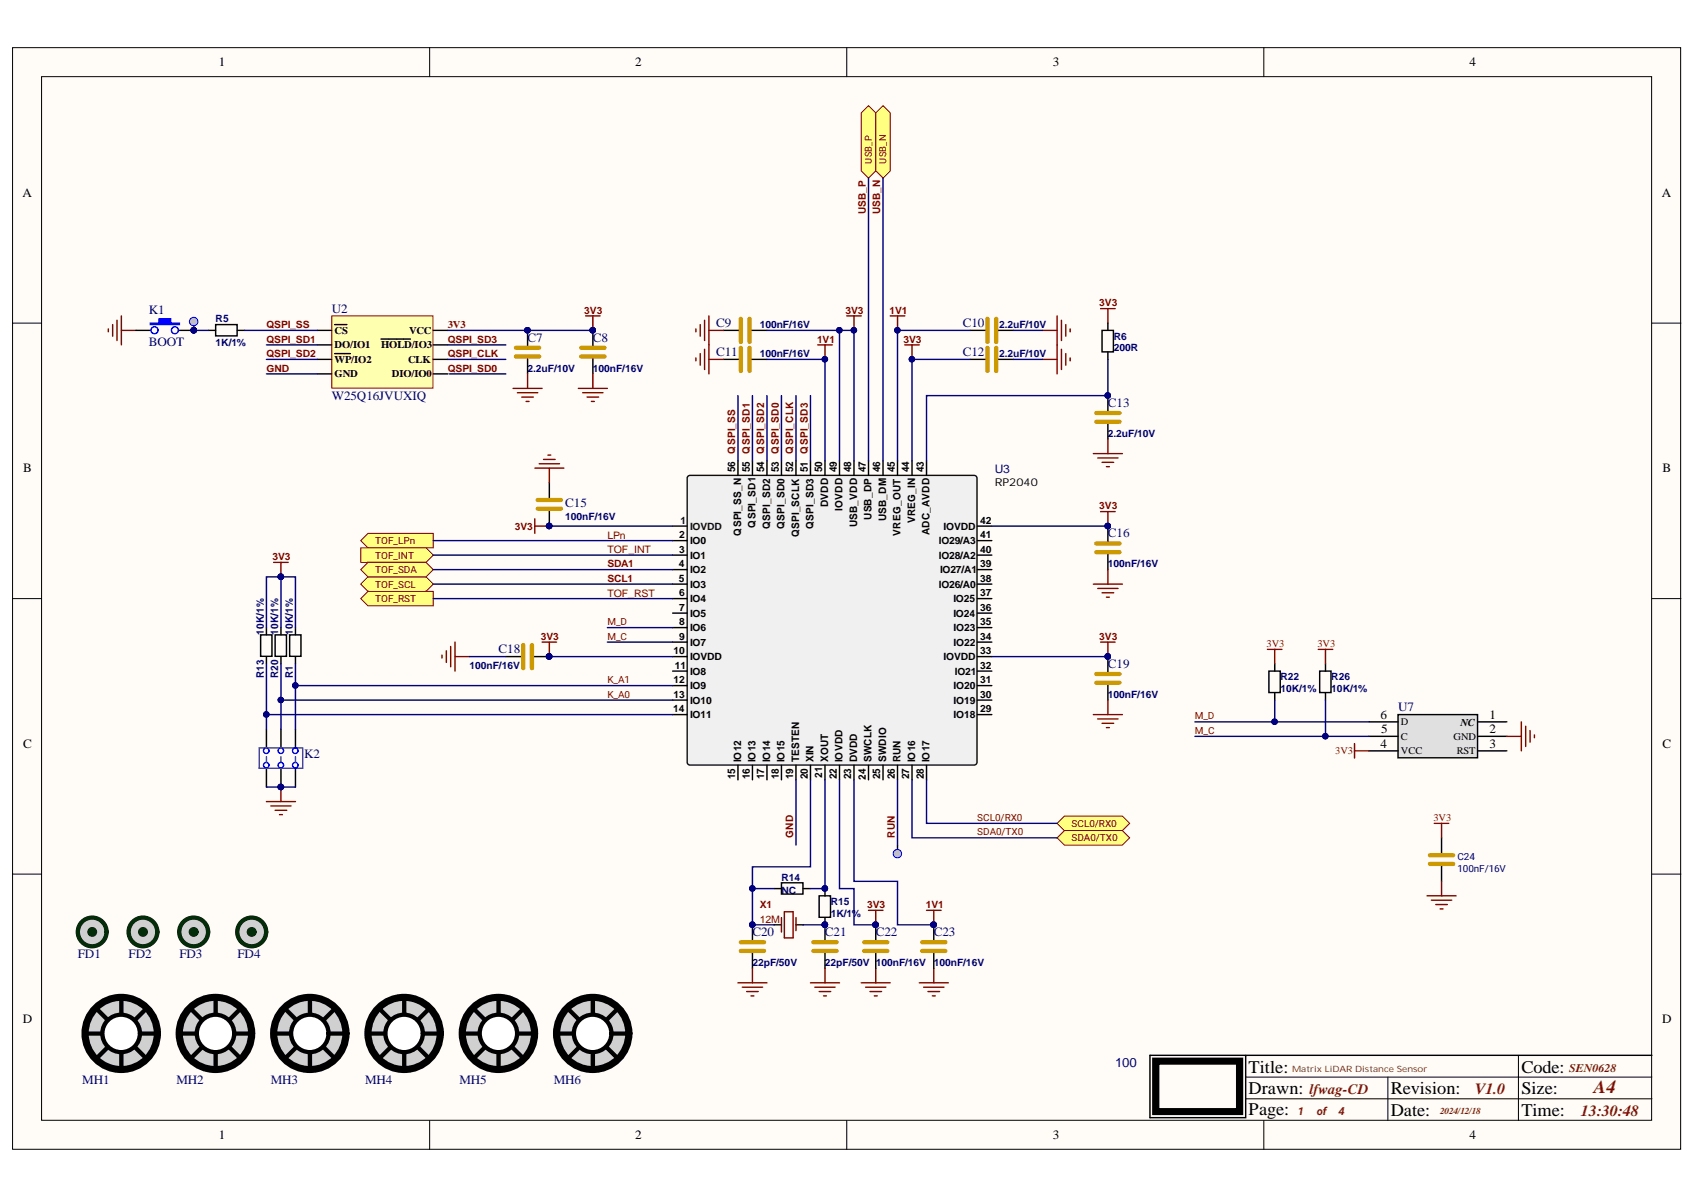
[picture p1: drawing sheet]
<svg xmlns="http://www.w3.org/2000/svg" width="297mm" height="210mm" viewBox="0 0 297 210" stroke-linecap="round" stroke-linejoin="round" font-family="sans-serif">
<defs><g id="words">
<text font-size="3.2" fill="#630" x="279.3" y="191.6">A4</text>
<g font-size="3.1">
<text x="218.8" y="187.9">Title:</text>
<text x="218.8" y="191.8">Drawn:</text>
<text x="243.7" y="191.8">Revision:</text>
<text x="266.6" y="187.9">Code:</text>
<text x="266.6" y="191.8">Size:</text>
<text x="218.8" y="195.3">Page:</text>
<text x="243.7" y="195.6">Date:</text>
<text x="266.6" y="195.6">Time:</text>
</g>
<g font-size="2.7" fill="#630">
<text x="258.5" y="191.7">V1.0</text>
<text x="277" y="195.5">13:30:48</text>
</g>
<text font-size="2.5" fill="#630" x="229.5" y="191.7">lfwag-CD</text>
<text font-size="2.3" fill="#000080" x="195.4" y="187">100</text>
<g font-size="2.2">
<text x="38.4" y="11.6">1</text>
<text x="111.3" y="11.6">2</text>
<text x="184.5" y="11.6">3</text>
<text x="257.5" y="11.6">4</text>
<text x="4" y="34.5">A</text>
<text x="291.2" y="34.5">A</text>
<text x="4.1" y="82.7">B</text>
<text x="291.4" y="82.7">B</text>
<text x="241.9" y="125.9">6</text>
<text x="261" y="125.9">1</text>
<text x="4.1" y="131">C</text>
<text x="241.9" y="131">4</text>
<text x="242" y="128.5">5</text>
<text x="261" y="128.5">2</text>
<text x="261" y="131">3</text>
<text x="291.3" y="131">C</text>
<text x="4" y="179.3">D</text>
<text x="291.3" y="179.3">D</text>
<text x="38.4" y="199.6">1</text>
<text x="111.3" y="199.6">2</text>
<text x="184.5" y="199.6">3</text>
<text x="257.5" y="199.6">4</text>
</g>
<g font-size="2.2" fill="#000080">
<text x="26.1" y="55.1">K1</text>
<text x="58.1" y="54.8">U2</text>
<text x="92.5" y="59.9">C7</text>
<text x="103.9" y="59.9">C8</text>
<text x="125.5" y="57.3">C9</text>
<text x="168.7" y="57.3">C10</text>
<text x="26.1" y="60.6">BOOT</text>
<text x="125.5" y="62.4">C11</text>
<text x="168.7" y="62.4">C12</text>
<text x="58.1" y="70">W25Q16JVUXIQ</text>
<text x="194.1" y="71.3">C13</text>
<text x="99.1" y="88.8">C15</text>
<text x="194.1" y="94.2">C16</text>
<text x="87.4" y="114.5">C18</text>
<text x="194.1" y="117">C19</text>
<text x="245" y="124.7">U7</text>
<text x="53.3" y="132.8">K2</text>
<text x="13.6" y="167.8">FD1</text>
<text x="22.5" y="167.8">FD2</text>
<text x="31.4" y="167.8">FD3</text>
<text x="41.6" y="167.8">FD4</text>
<text x="131.9" y="164">C20</text>
<text x="144.6" y="164">C21</text>
<text x="153.5" y="164">C22</text>
<text x="163.6" y="164">C23</text>
<text x="14.4" y="189.9">MH1</text>
<text x="30.9" y="189.9">MH2</text>
<text x="47.5" y="189.9">MH3</text>
<text x="64" y="189.9">MH4</text>
<text x="80.5" y="189.9">MH5</text>
<text x="97" y="189.9">MH6</text>
</g>
<text font-size="2.1" fill="#000080" x="174.3" y="82.9">U3</text>
<text font-size="2.1" fill="#630" x="275" y="187.8">SEN0628</text>
<text font-size="1.9" x="174.3" y="85.2">RP2040</text>
<g font-size="1.9" fill="#630">
<text x="227.5" y="195.4">1</text>
<text x="230.8" y="195.4">of</text>
<text x="234.6" y="195.4">4</text>
</g>
<g font-size="1.8" fill="#800000">
<text x="151.7" y="37.6" transform="rotate(-90 151.7 37.6)">USB_P</text>
<text x="154.3" y="37.6" transform="rotate(-90 154.3 37.6)">USB_N</text>
<text x="192.6" y="53.7">3V3</text>
<text x="46.7" y="57.5">QSPI_SS</text>
<text x="78.5" y="57.5">3V3</text>
<text x="102.4" y="55">3V3</text>
<text x="148.2" y="55">3V3</text>
<text x="155.9" y="55">1V1</text>
<text x="46.7" y="60">QSPI_SD1</text>
<text x="46.7" y="62.6">QSPI_SD2</text>
<text x="46.7" y="65.1">GND</text>
<text x="78.5" y="60">QSPI_SD3</text>
<text x="78.5" y="62.6">QSPI_CLK</text>
<text x="78.5" y="65.1">QSPI_SD0</text>
<text x="143.2" y="60">1V1</text>
<text x="158.3" y="60">3V3</text>
<text x="128.8" y="79.5" transform="rotate(-90 128.8 79.5)">QSPI_SS</text>
<text x="131.4" y="79.5" transform="rotate(-90 131.4 79.5)">QSPI_SD1</text>
<text x="133.9" y="79.5" transform="rotate(-90 133.9 79.5)">QSPI_SD2</text>
<text x="136.5" y="79.5" transform="rotate(-90 136.5 79.5)">QSPI_SD0</text>
<text x="139" y="79.5" transform="rotate(-90 139 79.5)">QSPI_CLK</text>
<text x="141.6" y="79.5" transform="rotate(-90 141.6 79.5)">QSPI_SD3</text>
<text x="192.6" y="89.2">3V3</text>
<text x="90.2" y="92.8">3V3</text>
<text x="106.4" y="94.4">LPn</text>
<text x="47.7" y="98.1">3V3</text>
<text x="106.4" y="96.9">TOF_INT</text>
<text x="106.4" y="99.4">SDA1</text>
<text x="106.4" y="101.9">SCL1</text>
<text x="106.4" y="104.5">TOF_RST</text>
<text x="94.8" y="112.1">3V3</text>
<text x="192.6" y="112.1">3V3</text>
<text x="222" y="113.3">3V3</text>
<text x="230.9" y="113.3">3V3</text>
<text x="234" y="132.1">3V3</text>
<text x="251.2" y="143.8">3V3</text>
<text x="139" y="146.8" transform="rotate(-90 139 146.8)">GND</text>
<text x="156.8" y="146.8" transform="rotate(-90 156.8 146.8)">RUN</text>
<text x="133.1" y="161.7">12M</text>
<text x="133.1" y="159.1">X1</text>
<text x="152" y="159.1">3V3</text>
<text x="162.2" y="159.1">1V1</text>
</g>
<g font-size="1.8" fill="#000080">
<text x="37.8" y="56.5">R5</text>
<text x="133.1" y="57.5">100nF/16V</text>
<text x="175.1" y="57.5">2.2uF/10V</text>
<text x="195.2" y="59.5">R6</text>
<text x="37.8" y="60.5">1K/1%</text>
<text x="92.5" y="65.1">2.2uF/10V</text>
<text x="103.9" y="65.1">100nF/16V</text>
<text x="133.1" y="62.6">100nF/16V</text>
<text x="175.1" y="62.6">2.2uF/10V</text>
<text x="195.2" y="61.6">200R</text>
<text x="194.1" y="76.5">2.2uF/10V</text>
<text x="99.1" y="91">100nF/16V</text>
<text x="194.1" y="99.4">100nF/16V</text>
<text x="46.2" y="111.2" transform="rotate(-90 46.2 111.2)">10K/1%</text>
<text x="48.8" y="111.2" transform="rotate(-90 48.8 111.2)">10K/1%</text>
<text x="51.3" y="111.2" transform="rotate(-90 51.3 111.2)">10K/1%</text>
<text x="46.2" y="118.9" transform="rotate(-90 46.2 118.9)">R13</text>
<text x="48.8" y="118.9" transform="rotate(-90 48.8 118.9)">R20</text>
<text x="51.3" y="118.9" transform="rotate(-90 51.3 118.9)">R1</text>
<text x="82.3" y="117.2">100nF/16V</text>
<text x="224.4" y="119.2">R22</text>
<text x="233.3" y="119.2">R26</text>
<text x="194.1" y="122.3">100nF/16V</text>
<text x="224.4" y="121.3">10K/1%</text>
<text x="233.3" y="121.3">10K/1%</text>
<text x="136.9" y="154.3">R14</text>
<text x="136.9" y="156.6">NC</text>
<text x="145.6" y="160.6">1K/1%</text>
<text x="145.6" y="158.6">R15</text>
<text x="131.9" y="169.3">22pF/50V</text>
<text x="144.6" y="169.3">22pF/50V 100nF/16V</text>
<text x="163.6" y="169.3">100nF/16V</text>
</g>
<g font-size="1.8">
<text x="58.6" y="58.5">CS</text>
<text x="71.7" y="58.5">VCC</text>
<text x="58.6" y="61">DO/IO1</text>
<text x="58.6" y="63.6">WP/IO2</text>
<text x="66.8" y="61">HOLD/IO3</text>
<text x="71.5" y="63.6">CLK</text>
<text x="58.6" y="66.1">GND</text>
<text x="68.7" y="66.1">DIO/IO0</text>
<text x="128.8" y="82.8" transform="rotate(-90 128.8 82.8)">56</text>
<text x="131.4" y="82.8" transform="rotate(-90 131.4 82.8)">55</text>
<text x="133.9" y="82.8" transform="rotate(-90 133.9 82.8)">54</text>
<text x="136.5" y="82.8" transform="rotate(-90 136.5 82.8)">53</text>
<text x="139" y="82.8" transform="rotate(-90 139 82.8)">52</text>
<text x="141.6" y="82.8" transform="rotate(-90 141.6 82.8)">51</text>
<text x="144.1" y="82.8" transform="rotate(-90 144.1 82.8)">50</text>
<text x="146.6" y="82.8" transform="rotate(-90 146.6 82.8)">49</text>
<text x="149.2" y="82.8" transform="rotate(-90 149.2 82.8)">48</text>
<text x="151.7" y="82.8" transform="rotate(-90 151.7 82.8)">47</text>
<text x="154.3" y="82.8" transform="rotate(-90 154.3 82.8)">46</text>
<text x="156.8" y="82.8" transform="rotate(-90 156.8 82.8)">45</text>
<text x="159.3" y="82.8" transform="rotate(-90 159.3 82.8)">44</text>
<text x="161.9" y="82.8" transform="rotate(-90 161.9 82.8)">43</text>
<text x="145.1" y="88.9" transform="rotate(-90 145.1 88.9)">DVDD</text>
<text x="147.7" y="89.5" transform="rotate(-90 147.7 89.5)">IOVDD</text>
<text x="119" y="94.3">2</text>
<text x="120.9" y="95.3">IO0</text>
<text x="129.9" y="93.9" transform="rotate(-90 129.9 93.9)">QSPI_SS_N</text>
<text x="132.4" y="92.5" transform="rotate(-90 132.4 92.5)">QSPI_SD1</text>
<text x="134.9" y="92.7" transform="rotate(-90 134.9 92.7)">QSPI_SD2</text>
<text x="137.5" y="92.7" transform="rotate(-90 137.5 92.7)">QSPI_SD0</text>
<text x="140" y="94.2" transform="rotate(-90 140 94.2)">QSPI_SCLK</text>
<text x="142.6" y="92.7" transform="rotate(-90 142.6 92.7)">QSPI_SD3</text>
<text x="150.2" y="92.4" transform="rotate(-90 150.2 92.4)">USB_VDD</text>
<text x="152.7" y="91.1" transform="rotate(-90 152.7 91.1)">USB_DP</text>
<text x="155.3" y="91.4" transform="rotate(-90 155.3 91.4)">USB_DM</text>
<text x="157.8" y="93.9" transform="rotate(-90 157.8 93.9)">VREG_OUT</text>
<text x="160.4" y="91.7" transform="rotate(-90 160.4 91.7)">VREG_IN</text>
<text x="162.9" y="93.8" transform="rotate(-90 162.9 93.8)">ADC_AVDD</text>
<text x="164.5" y="95.3">IO29/A3</text>
<text x="165.4" y="92.8">IOVDD</text>
<text x="171.8" y="94.3">41</text>
<text x="171.8" y="91.8">42</text>
<text x="119" y="99.4">4</text>
<text x="119" y="101.9">5</text>
<text x="119" y="96.9">3</text>
<text x="120.9" y="97.9">IO1</text>
<text x="120.9" y="100.4">IO2</text>
<text x="164.5" y="97.9">IO28/A2</text>
<text x="164.7" y="100.4">IO27/A1</text>
<text x="171.8" y="101.9">38</text>
<text x="171.8" y="99.4">39</text>
<text x="171.8" y="96.9">40</text>
<text x="119" y="104.5">6</text>
<text x="119" y="107">7</text>
<text x="120.9" y="103">IO3</text>
<text x="120.9" y="105.5">IO4</text>
<text x="164.5" y="103">IO26/A0</text>
<text x="167.1" y="105.5">IO25</text>
<text x="171.8" y="107">36</text>
<text x="171.8" y="104.5">37</text>
<text x="119" y="109.6">8</text>
<text x="119" y="112.1">9</text>
<text x="120.9" y="108">IO5</text>
<text x="120.9" y="110.6">IO6</text>
<text x="120.9" y="113.1">IO7</text>
<text x="167.1" y="108">IO24</text>
<text x="167.1" y="113.1">IO22</text>
<text x="167.1" y="110.6">IO23</text>
<text x="171.8" y="112.1">34</text>
<text x="171.8" y="109.6">35</text>
<text x="118" y="114.6">10</text>
<text x="118" y="119.7">12</text>
<text x="118.2" y="117.2">11</text>
<text x="120.9" y="115.7">IOVDD</text>
<text x="120.9" y="118.2">IO8</text>
<text x="165.4" y="115.7">IOVDD</text>
<text x="167.3" y="118.2">IO21</text>
<text x="171.8" y="119.7">31</text>
<text x="171.8" y="117.2">32</text>
<text x="171.8" y="114.6">33</text>
<text x="118" y="124.8">14</text>
<text x="118" y="122.3">13</text>
<text x="120.9" y="120.7">IO9</text>
<text x="120.9" y="123.3">IO10</text>
<text x="120.9" y="125.8">IO11</text>
<text x="167.1" y="125.8">IO18</text>
<text x="167.1" y="123.3">IO19</text>
<text x="167.1" y="120.7">IO20</text>
<text x="171.8" y="124.8">29</text>
<text x="171.8" y="122.3">30</text>
<text x="245.5" y="129.6">C</text>
<text x="245.5" y="127">D</text>
<text x="254.7" y="129.6">GND</text>
<text x="255.9" y="127.1">NC</text>
<text x="128.8" y="136.6" transform="rotate(-90 128.8 136.6)">15</text>
<text x="129.9" y="133.6" transform="rotate(-90 129.9 133.6)">IO12</text>
<text x="131.4" y="136.6" transform="rotate(-90 131.4 136.6)">16</text>
<text x="132.4" y="133.6" transform="rotate(-90 132.4 133.6)">IO13</text>
<text x="133.9" y="136.6" transform="rotate(-90 133.9 136.6)">17</text>
<text x="134.9" y="133.6" transform="rotate(-90 134.9 133.6)">IO14</text>
<text x="136.5" y="136.6" transform="rotate(-90 136.5 136.6)">18</text>
<text x="137.5" y="133.6" transform="rotate(-90 137.5 133.6)">IO15</text>
<text x="139" y="136.6" transform="rotate(-90 139 136.6)">19</text>
<text x="140" y="133.6" transform="rotate(-90 140 133.6)">TESTEN</text>
<text x="141.6" y="136.6" transform="rotate(-90 141.6 136.6)">20</text>
<text x="142.6" y="133.6" transform="rotate(-90 142.6 133.6)">XIN</text>
<text x="144.1" y="136.3" transform="rotate(-90 144.1 136.3)">21</text>
<text x="145.1" y="133.6" transform="rotate(-90 145.1 133.6)">XOUT</text>
<text x="146.6" y="136.6" transform="rotate(-90 146.6 136.6)">22</text>
<text x="147.7" y="133.6" transform="rotate(-90 147.7 133.6)">IOVDD</text>
<text x="149.2" y="136.6" transform="rotate(-90 149.2 136.6)">23</text>
<text x="150.2" y="133.6" transform="rotate(-90 150.2 133.6)">DVDD</text>
<text x="151.7" y="136.6" transform="rotate(-90 151.7 136.6)">24</text>
<text x="152.7" y="133.6" transform="rotate(-90 152.7 133.6)">SWCLK</text>
<text x="154.3" y="136.6" transform="rotate(-90 154.3 136.6)">25</text>
<text x="155.3" y="133.6" transform="rotate(-90 155.3 133.6)">SWDIO</text>
<text x="156.8" y="136.6" transform="rotate(-90 156.8 136.6)">26</text>
<text x="157.8" y="133.6" transform="rotate(-90 157.8 133.6)">RUN</text>
<text x="159.3" y="136.6" transform="rotate(-90 159.3 136.6)">27</text>
<text x="160.4" y="133.6" transform="rotate(-90 160.4 133.6)">IO16</text>
<text x="161.9" y="136.6" transform="rotate(-90 161.9 136.6)">28</text>
<text x="162.9" y="133.6" transform="rotate(-90 162.9 133.6)">IO17</text>
<text x="245.5" y="132.1">VCC</text>
<text x="255.3" y="132.1">RST</text>
</g>
<g font-size="1.8" fill="#101010">
<text x="119.2" y="91.8">1</text>
<text x="120.9" y="92.8">IOVDD</text>
</g>
<g font-size="1.7" fill="#800000">
<text x="152.8" y="28.7" transform="rotate(-90 152.8 28.7)">USB_P</text>
<text x="155.3" y="28.7" transform="rotate(-90 155.3 28.7)">USB_N</text>
<text x="65.8" y="95.3">TOF_LPn</text>
<text x="65.8" y="97.9">TOF_INT</text>
<text x="65.8" y="100.4">TOF_SDA</text>
<text x="65.8" y="105.5">TOF_RST</text>
<text x="65.8" y="102.9">TOF_SCL</text>
<text x="106.4" y="109.5">M_D</text>
<text x="106.4" y="112.1">M_C</text>
<text x="106.4" y="119.7">K_A1</text>
<text x="106.4" y="122.3">K_A0</text>
<text x="209.4" y="126.1">M_D</text>
<text x="209.4" y="128.6">M_C</text>
<text x="171.3" y="143.8">SCL0/RX0</text>
<text x="171.3" y="146.4">SDA0/TX0</text>
<text x="187.8" y="144.9">SCL0/RX0</text>
<text x="187.8" y="147.4">SDA0/TX0</text>
</g>
<g font-size="1.7" fill="#000080">
<text x="255.4" y="152.7">100nF/16V</text>
<text x="255.4" y="150.7">C24</text>
</g>
<text font-size="1.6" fill="#630" x="252.4" y="195.3">2024/12/18</text>
<text font-size="1.5" fill="#630" x="226.4" y="187.8">Matrix LiDAR Distance Sensor</text>
</g></defs>
<g fill="#fffcf8" stroke="#000" stroke-width=".18">
<path d="M2.2 8.4h292.3v193h-292.3z"/>
<path d="M7.3 13.4h282.1v182.9h-282.1z"/>
</g>
<g fill="none" stroke="#000" stroke-width=".18">
<path d="M75.3 8.4v5M148.4 8.4v5M221.5 8.4v5M2.2 56.6h5.1M289.5 56.6h5.1M2.2 104.9h5.1M289.5 104.9h5.1M2.2 153.2h5.1M289.5 153.2h5.1M75.3 196.3v5.1M148.4 196.3v5.1M218.3 192.5h71.2"/>
<path d="M218.3 188.7h71.2M221.5 196.3v5.1M243.2 188.7v7.6M266.1 184.9v11.4"/>
</g>
<path d="M96.3 84.6v2.8M96.3 89.4v2.8M88.6 115h2.8M93.5 115h2.8M131.9 162v2.8M131.9 166.9v2.8M135.7 162h1.2M139.5 162h1.3M218.3 184.9v10.9h-16.8v-10.9h88" fill="none" stroke="#000" stroke-width=".25"/>
<path d="M202.5 185.9h14.7v8.9h-14.7z" fill="none" stroke="#000" stroke-width="1.3"/>
<path d="M77.5 114.8v.5M78.2 114v2.1M79 113.3v3.5M79.7 112.5v5.1M79.7 115h2.6M137.5 159.8h1.5v4.5h-1.5zM136.9 160.8v2.5M139.5 160.8v2.3" fill="none" stroke="#800000" stroke-width=".25"/>
<g fill="#000080" stroke="#000080" stroke-width=".18">
<circle cx="96.2" cy="92.2" r=".49"/>
<circle cx="96.2" cy="115" r=".49"/>
<circle cx="131.8" cy="162" r=".48"/>
</g>
<path d="M94.2 87.6h4.1M94.2 89.1h4.1M91.7 113v4.1M93.2 113v4.1M129.8 166.6h4.1M129.8 165.1h4.1" fill="none" stroke="#c90" stroke-width=".75"/>
<path d="M120.5 83.5l.4-.2 50.1 .1 .2 .4-.1 50-.4 .2h-50l-.3-.5z" fill="#f0f0f0" stroke="#101010" stroke-width=".25"/>
<path d="M117.9 92.2h2.5" fill="none" stroke="#101010" stroke-width=".25"/>
<g fill="none" stroke="#000" stroke-width=".25">
<path d="M36.5 57.9h1.3M37.8 56.9h3.8v2h-3.8zM41.6 57.9h1.3M92.5 57.9v2.8M103.9 57.9v2.8M126.8 57.9h2.8M131.6 57.9h2.8M170 57.9h2.8M174.8 57.9h2.8M193.1 57.9h2v3.7h-2zM194.1 56.6v1.3M92.5 62.7v2.8"/>
<path d="M103.9 62.7v2.8M126.8 63h2.8M131.6 63h2.8M170 63h2.8M174.8 63h2.8M194.1 61.7v1.3M194.1 69.3v2.8M194.1 74.1v2.8M117.9 94.7h2.5M117.9 97.3h2.5M117.9 99.8h2.5M129.3 80.8v2.5"/>
<path d="M131.9 80.8v2.5M134.4 80.8v2.5M136.9 80.8v2.5M139.5 80.8v2.5M142 80.8v2.5M144.6 80.8v2.5M147.1 80.8v2.5M149.7 80.8v2.5M152.2 80.8v2.5M154.7 80.8v2.5M157.3 80.8v2.5M159.8 80.8v2.5"/>
<path d="M162.4 80.8v2.5M171.3 94.7h2.5M171.3 97.3h2.5M171.3 99.8h2.5M171.3 92.2h2.5M194.1 92.2v2.8M194.1 97v2.8M117.9 102.3h2.5M117.9 104.9h2.5M117.9 107.4h2.5M117.9 110h2.5M117.9 112.5h2.5"/>
<path d="M117.9 115h2.5M117.9 117.6h2.5M171.3 102.3h2.5M171.3 104.9h2.5M171.3 107.4h2.5M171.3 110h2.5M171.3 112.5h2.5M171.3 115h2.5M171.3 117.6h2.5M194.1 115v2.8M194.1 119.9v2.8M117.9 120.1h2.5"/>
<path d="M117.9 122.7h2.5M117.9 125.2h2.5M129.3 134.1v2.5M131.9 134.1v2.5M134.4 134.1v2.5M136.9 134.1v2.5M139.5 134.1v2.5M142 134.1v2.5M144.6 134.1v2.5M147.1 134.1v2.5M149.7 134.1v2.5M152.2 134.1v2.5"/>
<path d="M154.7 134.1v2.5M157.3 134.1v2.5M159.8 134.1v2.5M162.4 134.1v2.5M171.3 120.1h2.5M171.3 122.7h2.5M171.3 125.2h2.5M135.7 155.7h1.2M136.9 154.7h3.8v2h-3.8zM140.8 155.7h1.2M143.6 157h1.9v3.7h-1.9zM144.6 155.7v1.3"/>
<path d="M144.6 160.8v4M144.6 166.9v2.8M153.5 162v2.8M153.5 166.9v2.8M163.6 162v2.8M163.6 166.9v2.8"/>
</g>
<g fill="none" stroke="#800000" stroke-width=".25">
<path d="M102.6 55.3h2.6M103.9 55.3v2.6M121.9 57.6v.5M122.7 56.9v2M123.5 56.1v3.6M124.2 57.9h2.6M124.2 55.3v10.2M148.4 55.3h2.5M149.7 55.3v2.6M156 55.3h2.6M157.3 55.3v2.6M182.7 57.9h2.6"/>
<path d="M185.3 55.3v10.2M186 56.1v3.6M186.8 56.9v2M187.5 57.6v.5M192.9 54.1h2.5M194.1 54.1v2.5M89.9 68h5.1M90.7 68.8h3.5M91.4 69.6h2.1M92.2 70.3h.5M92.5 65.5v2.5M96 79.7h.5"/>
<path d="M101.4 68h5M102.1 68.8h3.6M102.9 69.6h2M103.6 70.3h.5M103.9 65.5v2.5M121.9 62.7v.5M122.7 62v2M123.5 61.2v3.5M124.2 63h2.6M143.3 60.4h2.5M144.6 60.4v2.6M158.6 60.4h2.5"/>
<path d="M159.8 60.4v2.6M182.7 63h2.6M186 61.2v3.5M186.8 62v2M187.5 62.7v.5M191.6 79.5h5.1M194.1 76.9v2.6M93.7 90.9v2.6M93.7 92.2h2.6M93.7 82h5.1M94.5 81.3h3.5M95.3 80.5h2"/>
<path d="M96.3 82v2.6M192.4 80.2h3.5M192.9 89.6h2.5M193.1 81h2.1M193.9 81.8h.5M194.1 89.6v2.6M194.1 99.8v2.5M95 112.5h2.5M96.3 112.5v2.5M191.6 102.3h5.1M192.4 103.1h3.5M192.9 112.5h2.5"/>
<path d="M193.1 103.9h2.1M193.9 104.6h.5M194.1 112.5v2.5M191.6 125.2h5.1M192.4 126h3.5M193.1 126.7h2.1M193.9 127.5h.5M194.1 122.7v2.5M152.2 159.5h2.5M153.5 159.5v2.5M162.4 159.5h2.5M163.6 159.5v2.5"/>
<path d="M129.3 172.2h5.1M130.1 173h3.5M130.8 173.7h2.1M131.6 174.5h.5M131.9 169.7v2.5M142 172.2h5.1M142.8 173h3.6M143.6 173.7h2M144.3 174.5h.5M144.6 169.7v2.5M150.9 172.2h5.1M151.7 173h3.6"/>
<path d="M152.5 173.7h2M153.2 174.5h.5M153.5 169.7v2.5M161.1 172.2h5.1M161.9 173h3.5M162.6 173.7h2.1M163.4 174.5h.5M163.6 169.7v2.5"/>
</g>
<g fill="#000080" stroke="#000080" stroke-width=".18">
<circle cx="96.2" cy="92.2" r=".49"/>
<circle cx="96.2" cy="115" r=".49"/>
<circle cx="144.5" cy="162" r=".48"/>
<circle cx="144.5" cy="155.7" r=".48"/>
<circle cx="153.4" cy="162" r=".49"/>
<circle cx="163.6" cy="162" r=".49"/>
<circle cx="194.1" cy="115" r=".48"/>
<circle cx="194.1" cy="92.2" r=".48"/>
<circle cx="194.1" cy="69.3" r=".48"/>
<circle cx="159.8" cy="62.9" r=".48"/>
<circle cx="157.3" cy="57.9" r=".48"/>
<circle cx="149.6" cy="57.9" r=".48"/>
<circle cx="144.5" cy="62.9" r=".48"/>
<circle cx="103.9" cy="57.9" r=".48"/>
<circle cx="92.4" cy="57.9" r=".48"/>
</g>
<g fill="none" stroke="#c90" stroke-width=".75">
<path d="M129.8 55.9v4M131.4 55.9v4M173 55.9v4M174.6 55.9v4M90.4 62.5h4.1M90.4 60.9h4.1M101.9 62.5h4M101.9 60.9h4M129.8 60.9v4.1M131.4 60.9v4.1M173 60.9v4.1M174.6 60.9v4.1"/>
<path d="M192.1 73.9h4.1M192.1 72.4h4.1M192.1 96.8h4.1M192.1 95.2h4.1M192.1 119.6h4.1M192.1 118.1h4.1M142.5 166.6h4.1M142.5 165.1h4.1M151.4 166.6h4.1M151.4 165.1h4.1M161.6 166.6h4.1M161.6 165.1h4.1"/>
</g>
<path d="M58.1 55.3h17.8v12.7h-17.8z" fill="#ffffb0" stroke="#bf0000" stroke-width=".18"/>
<g fill="none" stroke="#000" stroke-width=".25">
<path d="M55.6 57.9h2.5M58.6 56.9h1.2M59.9 56.9h.9M66.8 59.4h1.3M68.2 59.4h1.3M69.5 59.4h1.2M70.7 59.4h1.2M75.9 57.9h2.6M55.6 60.4h2.5M55.6 63h2.5M55.6 65.5h2.5M58.6 62h2.8"/>
<path d="M75.9 60.4h2.6M75.9 63h2.6M75.9 65.5h2.6M157.3 148.1v1.2"/>
</g>
<circle cx="157.3" cy="149.6" r=".74" fill="#c0c0c0" stroke="#00f" stroke-width=".18"/>
<circle cx="21.2" cy="181.1" r="6.3" fill="#d0d0d0" stroke="#000" stroke-width="1.3"/>
<path d="M16.9 176.8l8.7 8.6M21.3 175v12.2M25.6 176.8l-8.7 8.6M15.2 181.1h12.2" fill="none" stroke="#000" stroke-width=".75"/>
<circle cx="21.2" cy="181.1" r="3.3" fill="#fff" stroke="#000" stroke-width=".75"/>
<circle cx="37.8" cy="181.1" r="6.3" fill="#d0d0d0" stroke="#000" stroke-width="1.3"/>
<path d="M33.5 176.8l8.6 8.6M37.8 175v12.2M42.1 176.8l-8.6 8.6M31.7 181.1h12.2" fill="none" stroke="#000" stroke-width=".75"/>
<circle cx="37.8" cy="181.1" r="3.3" fill="#fff" stroke="#000" stroke-width=".75"/>
<path d="M48.2 111.2h2v3.8h-2zM49.2 110v1.2M49.2 115v1.3" fill="none" stroke="#000" stroke-width=".25"/>
<path d="M19 57.6v.5M19.7 56.9v2M20.5 56.1v3.6M21.3 55.3v5.1M21.3 57.9h2.5M48 98.5h2.5M49.2 98.5v2.6" fill="none" stroke="#800000" stroke-width=".25"/>
<circle cx="49.2" cy="101" r=".48" fill="#000080" stroke="#000080" stroke-width=".18"/>
<circle cx="16.2" cy="163.3" r="2.52" fill="#d0d0d0" stroke="#030" stroke-width=".75"/>
<circle cx="16.2" cy="163.3" r=".74" fill="#030" stroke="#030" stroke-width=".25"/>
<circle cx="25.1" cy="163.3" r="2.52" fill="#d0d0d0" stroke="#030" stroke-width=".75"/>
<circle cx="25.1" cy="163.3" r=".74" fill="#030" stroke="#030" stroke-width=".25"/>
<path d="M23.8 57.9h2.6M31.4 57.9h2.6" fill="none" stroke="#000" stroke-width=".25"/>
<circle cx="34" cy="57.9" r=".48" fill="#000080" stroke="#000080" stroke-width=".18"/>
<g fill="none" stroke="#00f" stroke-width=".25">
<circle cx="27.1" cy="57.9" r=".62"/>
<circle cx="30.6" cy="57.9" r=".61"/>
</g>
<path d="M26.4 56.6h1.5v-.7h2v.7h1.5v.3h-5z" fill-rule="evenodd" fill="#00f"/>
<path d="M26.4 56.6h1.5v-.7h2v.7h1.5v.3h-5z" fill="none" stroke="#00f" stroke-width=".25"/>
<circle cx="34" cy="57.9" r=".48" fill="#000080" stroke="#000080" stroke-width=".18"/>
<g fill="#ffff80" stroke="#800000" stroke-width=".18">
<path d="M63.2 94.7l1.3-1.2h11.4v2.5h-11.4z" fill-rule="evenodd"/>
<path d="M63.2 96h11.5l1.2 1.3-1.2 1.2h-11.5z" fill-rule="evenodd"/>
<path d="M63.2 104.9l1.3-1.3h11.4v2.6h-11.4z" fill-rule="evenodd"/>
</g>
<path d="M50.8 111.2h1.9v3.8h-1.9zM51.8 110v1.2M51.8 115v1.3" fill="none" stroke="#000" stroke-width=".25"/>
<path d="M49.2 137.9v2.5M46.7 140.4h5.1M47.5 141.2h3.5M48.2 142h2.1M49 142.7h.5" fill="none" stroke="#800000" stroke-width=".25"/>
<circle cx="49.2" cy="137.9" r=".48" fill="#000080" stroke="#000080" stroke-width=".18"/>
<g fill="#ffff80" stroke="#800000" stroke-width=".18">
<path d="M150.9 19.8l1.3-1.3 1.3 1.3v10.1l-1.3 1.3-1.3-1.3z" fill-rule="evenodd"/>
<path d="M153.5 19.8l1.2-1.3 1.3 1.3v10.1l-1.3 1.3-1.2-1.3z" fill-rule="evenodd"/>
<path d="M185.3 144.3l1.2-1.3h10.2l1.3 1.3-1.3 1.2h-10.2z" fill-rule="evenodd"/>
<path d="M185.3 146.8l1.2-1.3h10.2l1.3 1.3-1.3 1.3h-10.2z" fill-rule="evenodd"/>
</g>
<path d="M34 56.6v1.3" fill="none" stroke="#000" stroke-width=".25"/>
<circle cx="34" cy="57.9" r=".48" fill="#000080" stroke="#000080" stroke-width=".18"/>
<circle cx="33.9" cy="56.3" r=".74" fill="#c0c0c0" stroke="#00f" stroke-width=".18"/>
<circle cx="34" cy="57.9" r=".48" fill="#000080" stroke="#000080" stroke-width=".18"/>
<circle cx="33.9" cy="163.3" r="2.52" fill="#d0d0d0" stroke="#030" stroke-width=".75"/>
<circle cx="33.9" cy="163.3" r=".74" fill="#030" stroke="#030" stroke-width=".25"/>
<circle cx="44.1" cy="163.3" r="2.52" fill="#d0d0d0" stroke="#030" stroke-width=".75"/>
<circle cx="44.1" cy="163.3" r=".74" fill="#030" stroke="#030" stroke-width=".25"/>
<path d="M45.7 111.2h2v3.8h-2zM46.7 110v1.2M46.7 115v1.3M46.7 127.7v3.3M46.7 134.6v3.3M49.2 127.7v3.3M49.2 134.6v3.3M51.8 127.7v3.3M51.8 134.6v3.3" fill="none" stroke="#000" stroke-width=".25"/>
<g fill="none" stroke="#00f" stroke-width=".25">
<circle cx="46.7" cy="134.1" r=".48"/>
<circle cx="46.7" cy="131.5" r=".48"/>
<circle cx="49.2" cy="134.1" r=".48"/>
<circle cx="49.2" cy="131.5" r=".48"/>
<circle cx="51.8" cy="134.1" r=".48"/>
<circle cx="51.8" cy="131.5" r=".48"/>
</g>
<circle cx="49.2" cy="137.9" r=".48" fill="#000080" stroke="#000080" stroke-width=".18"/>
<path d="M45.4 131h7.6v3.6h-7.6zM46.7 132.6v1M49.2 132.6v1M51.8 132.6v1" fill="none" stroke="#06c" stroke-width=".25"/>
<circle cx="54.3" cy="181.1" r="6.3" fill="#d0d0d0" stroke="#000" stroke-width="1.3"/>
<path d="M50 176.8l8.6 8.6M54.3 175v12.2M58.6 176.8l-8.6 8.6M48.2 181.1h12.2" fill="none" stroke="#000" stroke-width=".75"/>
<circle cx="54.3" cy="181.1" r="3.3" fill="#fff" stroke="#000" stroke-width=".75"/>
<circle cx="70.8" cy="181.1" r="6.3" fill="#d0d0d0" stroke="#000" stroke-width="1.3"/>
<path d="M66.5 176.8l8.7 8.6M70.8 175v12.2M75.2 176.8l-8.7 8.6M64.7 181.1h12.2" fill="none" stroke="#000" stroke-width=".75"/>
<circle cx="70.8" cy="181.1" r="3.3" fill="#fff" stroke="#000" stroke-width=".75"/>
<path d="M245 125.2h13.9v7.6h-13.9z" fill="#e0e0e0" stroke="#000" stroke-width=".25"/>
<g fill="none" stroke="#000" stroke-width=".25">
<path d="M222.4 117.6h2v3.7h-2zM223.4 116.3v1.3M231.3 117.6h2v3.7h-2zM232.3 116.3v1.3M223.4 121.4v1.3M232.3 121.4v1.3M239.9 129h5.1M239.9 131.6h5.1M239.9 126.5h5.1M259 129h5.1M259 131.6h5.1M259 126.5h5.1"/>
<path d="M252.6 146.8v2.8M252.6 151.6v2.8"/>
</g>
<g fill="none" stroke="#800000" stroke-width=".25">
<path d="M222.1 113.8h2.6M223.4 113.8v2.5M231 113.8h2.6M232.3 113.8v2.5M237.4 130.3v2.5M237.4 131.6h2.5M264.1 129h2.5M266.6 126.5v5.1M267.4 127.2v3.6M268.1 128v2M268.9 128.8v.5M250.1 157h5.1"/>
<path d="M250.8 157.7h3.6M251.4 144.3h2.5M251.6 158.5h2M252.4 159.2h.5M252.6 144.3v2.5M252.6 154.4v2.6"/>
</g>
<path d="M250.6 149.8h4.1M250.6 151.4h4.1" fill="none" stroke="#c90" stroke-width=".75"/>
<g fill="none" stroke="#000080" stroke-width=".25">
<path d="M152.2 31.2v49.6M154.7 31.2v49.6M34 57.9h2.5M42.9 57.9h12.7M78.5 57.9h25.4M134.4 57.9h15.3v22.9M147.1 57.9v22.9M170 57.9h-12.7v22.9M177.6 57.9h5.1M46.7 60.4h8.9M46.7 63h8.9M46.7 65.5h8.9"/>
<path d="M78.5 60.4h10.1M78.5 63h10.1M78.7 65.5h9.9M129.3 69.3v11.5M131.9 69.3v11.5M134.4 63h10.2v17.8M134.4 69.3v11.5M136.9 69.3v11.5M139.5 69.3v11.5M142 69.3v11.5M170 63h-10.2v17.8M177.6 63h5.1"/>
<path d="M194.1 63v6.3h-31.7v11.5M75.9 94.7h42M75.9 97.3h42M96.3 92.2h21.6M173.8 92.2h20.3M46.7 116.3v11.4M49.2 101.1h2.6v8.9M49.2 116.3v11.4M49.2 101.1h-2.5v8.9M49.2 101.1v8.9M51.8 116.3v11.4M75.9 104.9h42"/>
<path d="M96.3 115h21.6M173.8 115h20.3M46.7 137.9h5.1M139.5 136.6v11.5M142 136.6v15.3h-10.1v3.8M144.6 136.6v19.1h-2.6M147.1 136.6v19.1h2.6v6.3h3.8M149.7 136.6v17.8h7.6v7.6h6.3M157.3 136.6v11.5M159.8 136.6v10.2h25.5M162.4 136.6v7.7h22.9M209.4 129h30.5"/>
<path d="M209.4 126.5h30.5M223.4 122.7v3.8M232.3 122.7v6.3M135.7 155.7h-3.8v6.3h3.8M140.8 162h3.8"/>
</g>
<g fill="#000080" stroke="#000080" stroke-width=".18">
<circle cx="96.2" cy="92.2" r=".49"/>
<circle cx="96.2" cy="115" r=".49"/>
<circle cx="131.8" cy="155.7" r=".48"/>
<circle cx="144.5" cy="155.7" r=".48"/>
<circle cx="144.5" cy="162" r=".48"/>
<circle cx="131.8" cy="162" r=".48"/>
<circle cx="153.4" cy="162" r=".49"/>
<circle cx="163.6" cy="162" r=".49"/>
<circle cx="194.1" cy="115" r=".48"/>
<circle cx="194.1" cy="92.2" r=".48"/>
<circle cx="159.8" cy="62.9" r=".48"/>
<circle cx="157.3" cy="57.9" r=".48"/>
<circle cx="144.5" cy="62.9" r=".48"/>
<circle cx="147.1" cy="57.9" r=".48"/>
<circle cx="149.6" cy="57.9" r=".48"/>
<circle cx="92.4" cy="57.9" r=".48"/>
<circle cx="103.9" cy="57.9" r=".48"/>
<circle cx="194.1" cy="69.3" r=".48"/>
<circle cx="34" cy="57.9" r=".48"/>
<circle cx="49.2" cy="101" r=".48"/>
<circle cx="49.2" cy="137.9" r=".48"/>
<circle cx="49.2" cy="122.6" r=".48"/>
<circle cx="51.8" cy="120.1" r=".48"/>
<circle cx="46.7" cy="125.2" r=".48"/>
<circle cx="232.3" cy="129" r=".48"/>
<circle cx="223.4" cy="126.5" r=".48"/>
</g>
<circle cx="87.3" cy="181.1" r="6.3" fill="#d0d0d0" stroke="#000" stroke-width="1.3"/>
<path d="M83 176.8l8.7 8.6M87.4 175v12.2M91.7 176.8l-8.7 8.6M81.3 181.1h12.2" fill="none" stroke="#000" stroke-width=".75"/>
<circle cx="87.3" cy="181.1" r="3.3" fill="#fff" stroke="#000" stroke-width=".75"/>
<circle cx="103.9" cy="181.1" r="6.3" fill="#d0d0d0" stroke="#000" stroke-width="1.3"/>
<path d="M99.6 176.8l8.6 8.6M103.9 175v12.2M108.2 176.8l-8.6 8.6M97.8 181.1h12.2" fill="none" stroke="#000" stroke-width=".75"/>
<circle cx="103.9" cy="181.1" r="3.3" fill="#fff" stroke="#000" stroke-width=".75"/>
<g fill="#ffff80" stroke="#800000" stroke-width=".18">
<path d="M63.2 102.3l1.3-1.2h10.2l1.2 1.2-1.2 1.3h-10.2z" fill-rule="evenodd"/>
<path d="M63.2 99.8l1.3-1.3h10.2l1.2 1.3-1.2 1.3h-10.2z" fill-rule="evenodd"/>
</g>
<path d="M75.9 99.8h42M75.9 102.3h42M82.3 115h6.3M106.4 110h11.5M106.4 112.5h11.5M46.7 125.2h71.2M49.2 122.7h68.7M51.8 120.1h66.1" fill="none" stroke="#000080" stroke-width=".25"/>
<g fill="#000080" stroke="#000080" stroke-width=".18">
<circle cx="51.8" cy="120.1" r=".48"/>
<circle cx="49.2" cy="122.6" r=".48"/>
<circle cx="46.7" cy="125.2" r=".48"/>
</g>
<use href="#words"/>
</svg>
